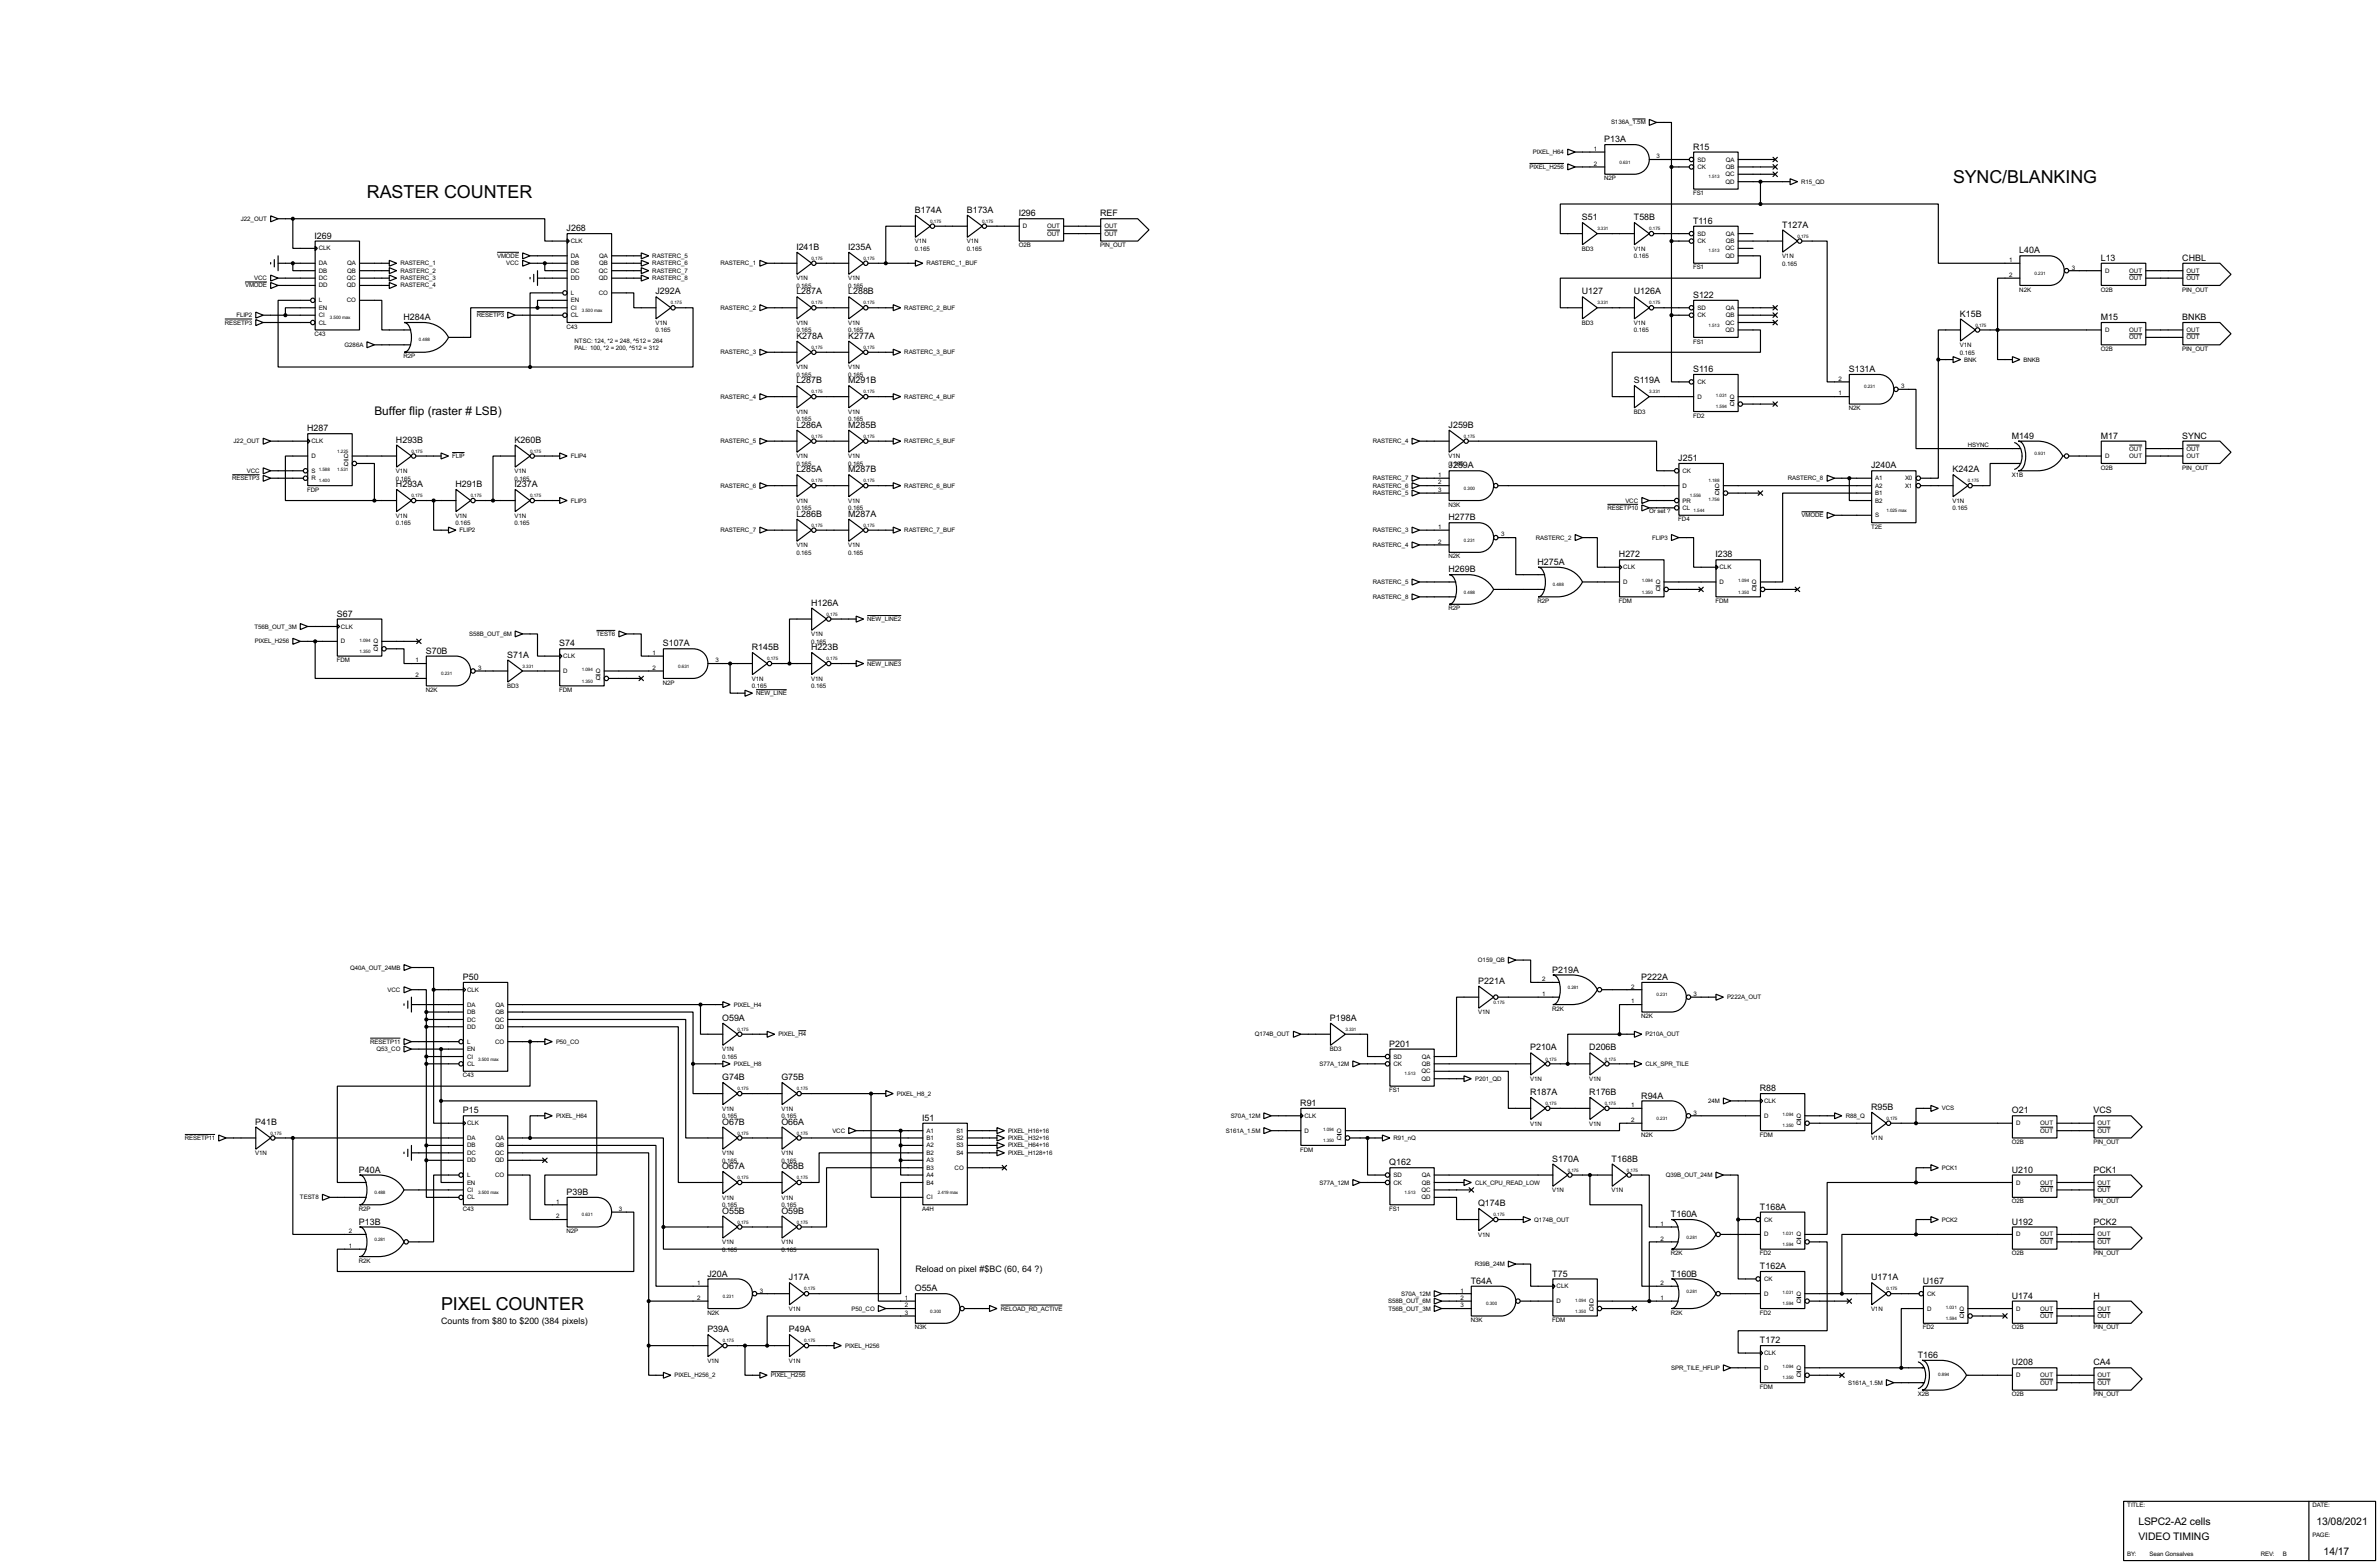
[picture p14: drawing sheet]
<svg xmlns="http://www.w3.org/2000/svg" width="815mm" height="536mm" viewBox="0 0 815 536" stroke-linecap="round" stroke-linejoin="round" font-family="sans-serif">
<defs><g id="words">
<g font-size="6.9">
<text x="669.3" y="62.7">SYNC/BLANKING</text>
<text x="125.8" y="67.7">RASTER COUNTER</text>
<text x="151.2" y="448.8">PIXEL COUNTER</text>
</g>
<text font-size="4.6" x="128.3" y="142.1">Buffer flip (raster # LSB)</text>
<g font-size="4">
<text x="732.8" y="522.5">LSPC2-A2 cells</text>
<text x="732.8" y="527.6">VIDEO TIMING</text>
<text x="793.8" y="522.5">13/08/2021</text>
<text x="796.3" y="532.7">14/17</text>
</g>
<g font-size="3.4">
<text x="549.8" y="48.7">P13A</text>
<text x="580.2" y="51.3">R15</text>
<text x="313.5" y="72.9">B174A</text>
<text x="331.3" y="72.9">B173A</text>
<text x="349.1" y="74.1">I296</text>
<text x="377" y="74.1">REF</text>
<text x="542.1" y="75.5">S51</text>
<text x="559.9" y="75.5">T58B</text>
<text x="580.2" y="76.7">T116</text>
<text x="610.7" y="78">T127A</text>
<text x="107.8" y="81.8">I269</text>
<text x="194.2" y="79.2">J268</text>
<text x="272.9" y="85.6">I241B</text>
<text x="290.7" y="85.6">I235A</text>
<text x="692" y="86.8">L40A</text>
<text x="719.9" y="89.4">L13</text>
<text x="747.9" y="89.4">CHBL</text>
<text x="224.6" y="100.9">J292A</text>
<text x="272.9" y="100.9">L287A</text>
<text x="290.7" y="100.9">L288B</text>
<text x="542.1" y="100.9">U127</text>
<text x="559.9" y="100.9">U126A</text>
<text x="580.2" y="102.1">S122</text>
<text x="138.3" y="109.7">H284A</text>
<text x="671.7" y="108.5">K15B</text>
<text x="719.9" y="109.7">M15</text>
<text x="747.9" y="109.7">BNKB</text>
<text x="272.9" y="116.1">K278A</text>
<text x="290.7" y="116.1">K277A</text>
<text x="272.9" y="131.3">L287B</text>
<text x="290.7" y="131.3">M291B</text>
<text x="559.9" y="131.3">S119A</text>
<text x="580.2" y="127.5">S116</text>
<text x="633.6" y="127.5">S131A</text>
<text x="105.3" y="147.8">H287</text>
<text x="272.9" y="146.6">L286A</text>
<text x="290.7" y="146.6">M285B</text>
<text x="496.4" y="146.6">J259B</text>
<text x="135.7" y="151.7">H293B</text>
<text x="176.4" y="151.7">K260B</text>
<text x="689.5" y="150.3">M149</text>
<text x="719.9" y="150.3">M17</text>
<text x="747.9" y="150.3">SYNC</text>
<text x="272.9" y="161.8">L285A</text>
<text x="290.7" y="161.8">M287B</text>
<text x="496.4" y="160.5">J259A</text>
<text x="575.2" y="158">J251</text>
<text x="641.2" y="160.5">J240A</text>
<text x="669.1" y="161.8">K242A</text>
<text x="135.7" y="166.9">H293A</text>
<text x="156.1" y="166.9">H291B</text>
<text x="176.4" y="166.9">I237A</text>
<text x="272.9" y="177.1">L286B</text>
<text x="290.7" y="177.1">M287A</text>
<text x="496.4" y="178.3">H277B</text>
<text x="554.8" y="191">H272</text>
<text x="587.9" y="191">I238</text>
<text x="496.4" y="196.1">H269B</text>
<text x="526.9" y="193.6">H275A</text>
<text x="278" y="207.5">H126A</text>
<text x="115.4" y="211.3">S67</text>
<text x="191.6" y="221.5">S74</text>
<text x="227.2" y="221.5">S107A</text>
<text x="145.9" y="224">S70B</text>
<text x="173.8" y="225.3">S71A</text>
<text x="257.7" y="222.8">R145B</text>
<text x="278" y="222.8">H223B</text>
<text x="158.6" y="335.8">P50</text>
<text x="532" y="333.3">P219A</text>
<text x="562.5" y="335.8">P222A</text>
<text x="506.6" y="337.1">P221A</text>
<text x="247.5" y="349.8">O59A</text>
<text x="455.8" y="349.8">P198A</text>
<text x="476.1" y="358.7">P201</text>
<text x="524.4" y="359.9">P210A</text>
<text x="544.7" y="359.9">D206B</text>
<text x="247.5" y="370.1">G74B</text>
<text x="267.8" y="370.1">G75B</text>
<text x="524.4" y="375.2">R187A</text>
<text x="544.7" y="375.2">R176B</text>
<text x="562.5" y="376.4">R94A</text>
<text x="603.1" y="373.9">R88</text>
<text x="158.6" y="381.5">P15</text>
<text x="445.6" y="379">R91</text>
<text x="641.2" y="380.3">R95B</text>
<text x="689.5" y="381.5">O21</text>
<text x="717.4" y="381.5">VCS</text>
<text x="87.5" y="385.3">P41B</text>
<text x="247.5" y="385.3">O67B</text>
<text x="267.8" y="385.3">O66A</text>
<text x="316.1" y="384.1">I51</text>
<text x="123" y="401.8">P40A</text>
<text x="247.5" y="400.6">O67A</text>
<text x="267.8" y="400.6">O68B</text>
<text x="476.1" y="399.3">Q162</text>
<text x="532" y="398">S170A</text>
<text x="552.3" y="398">T168B</text>
<text x="689.5" y="401.8">U210</text>
<text x="717.4" y="401.8">PCK1</text>
<text x="194.2" y="409.5">P39B</text>
<text x="506.6" y="413.3">Q174B</text>
<text x="123" y="419.6">P13B</text>
<text x="247.5" y="415.8">O55B</text>
<text x="267.8" y="415.8">O59B</text>
<text x="572.6" y="417.1">T160A</text>
<text x="603.1" y="414.5">T168A</text>
<text x="689.5" y="419.6">U192</text>
<text x="717.4" y="419.6">PCK2</text>
<text x="242.4" y="437.4">J20A</text>
<text x="313.7" y="435.9">Reload on pixel #$BC (60, 64 ?)</text>
<text x="532" y="437.4">T75</text>
<text x="572.6" y="437.4">T160B</text>
<text x="603.1" y="434.9">T162A</text>
<text x="270.4" y="438.7">J17A</text>
<text x="313.5" y="442.5">O55A</text>
<text x="504" y="439.9">T64A</text>
<text x="641.2" y="438.7">U171A</text>
<text x="659" y="439.9">U167</text>
<text x="689.5" y="445">U174</text>
<text x="717.4" y="445">H</text>
<text x="151.2" y="453.7">Counts from $80 to $200 (384 pixels)</text>
<text x="242.4" y="456.5">P39A</text>
<text x="270.4" y="456.5">P49A</text>
<text x="603.1" y="460.3">T172</text>
<text x="657.2" y="465.3">T166</text>
<text x="689.5" y="467.9">U208</text>
<text x="717.4" y="467.9">CA4</text>
</g>
<g font-size="2.4">
<text x="552.1" y="42.7">S136A_1.5M</text>
<text x="525.3" y="52.8">PIXEL_H64</text>
<text x="546.3" y="51.7">1</text>
<text x="524.2" y="57.9">PIXEL_H256</text>
<text x="546.3" y="56.8">2</text>
<text x="567.7" y="54.3">3</text>
<text x="581.7" y="55.4">SD</text>
<text x="581.7" y="57.9">CK</text>
<text x="591.5" y="55.4">QA</text>
<text x="591.5" y="57.9">QB</text>
<text x="549.8" y="61.8">N2P</text>
<text x="591.3" y="60.4">QC</text>
<text x="591.3" y="62.9">QD</text>
<text x="617.3" y="62.9">R15_QD</text>
<text x="580.2" y="66.9">FS1</text>
<text x="82.6" y="75.6">J22_OUT</text>
<text x="195.6" y="83.3">CLK</text>
<text x="313.5" y="83.4">V1N</text>
<text x="331.3" y="83.4">V1N</text>
<text x="350.6" y="78.2">D</text>
<text x="358.9" y="78.2">OUT</text>
<text x="358.9" y="80.8">OUT</text>
<text x="378.5" y="78.2">OUT</text>
<text x="378.5" y="80.8">OUT</text>
<text x="581.7" y="80.8">SD</text>
<text x="581.7" y="83.3">CK</text>
<text x="591.5" y="80.8">QA</text>
<text x="591.5" y="83.3">QB</text>
<text x="109.3" y="85.8">CLK</text>
<text x="170.4" y="88.3">VMODE</text>
<text x="195.6" y="88.3">DA</text>
<text x="205.4" y="88.3">QA</text>
<text x="223.6" y="88.3">RASTERC_5</text>
<text x="313.5" y="86">0.165</text>
<text x="331.3" y="86">0.165</text>
<text x="349.1" y="84.7">O2B</text>
<text x="377" y="84.7">PIN_OUT</text>
<text x="542.1" y="86">BD3</text>
<text x="559.9" y="86">V1N</text>
<text x="559.9" y="88.5">0.165</text>
<text x="591.3" y="85.8">QC</text>
<text x="591.3" y="88.3">QD</text>
<text x="610.7" y="88.5">V1N</text>
<text x="688.5" y="89.8">1</text>
<text x="87.1" y="96">VCC</text>
<text x="109.3" y="90.9">DA</text>
<text x="109.3" y="93.5">DB</text>
<text x="109.3" y="96">DC</text>
<text x="118.9" y="96">QC</text>
<text x="119" y="90.9">QA</text>
<text x="119" y="93.5">QB</text>
<text x="137.2" y="90.9">RASTERC_1</text>
<text x="137.2" y="96">RASTERC_3</text>
<text x="137.2" y="93.5">RASTERC_2</text>
<text x="173.5" y="90.9">VCC</text>
<text x="195.6" y="90.9">DB</text>
<text x="195.6" y="93.5">DC</text>
<text x="195.6" y="96">DD</text>
<text x="205.2" y="93.5">QC</text>
<text x="205.2" y="96">QD</text>
<text x="205.4" y="90.9">QB</text>
<text x="223.6" y="90.9">RASTERC_6</text>
<text x="223.6" y="93.5">RASTERC_7</text>
<text x="223.6" y="96">RASTERC_8</text>
<text x="247" y="90.9">RASTERC_1</text>
<text x="317.6" y="90.9">RASTERC_1_BUF</text>
<text x="580.2" y="92.3">FS1</text>
<text x="610.7" y="91">0.165</text>
<text x="688.5" y="94.9">2</text>
<text x="710" y="92.4">3</text>
<text x="721.4" y="93.5">D</text>
<text x="729.7" y="93.5">OUT</text>
<text x="729.7" y="96">OUT</text>
<text x="749.4" y="93.5">OUT</text>
<text x="749.4" y="96">OUT</text>
<text x="84" y="98.5">VMODE</text>
<text x="109.3" y="98.5">DD</text>
<text x="118.9" y="98.5">QD</text>
<text x="137.2" y="98.5">RASTERC_4</text>
<text x="195.6" y="101">L</text>
<text x="205.2" y="101">CO</text>
<text x="272.9" y="96.1">V1N</text>
<text x="272.9" y="98.7">0.165</text>
<text x="290.7" y="96.1">V1N</text>
<text x="290.7" y="98.7">0.165</text>
<text x="692" y="99.9">N2K</text>
<text x="719.9" y="99.9">O2B</text>
<text x="747.9" y="99.9">PIN_OUT</text>
<text x="109.3" y="106.2">EN</text>
<text x="109.3" y="103.6">L</text>
<text x="118.9" y="103.6">CO</text>
<text x="195.6" y="103.6">EN</text>
<text x="195.6" y="106.2">CI</text>
<text x="247" y="106.2">RASTERC_2</text>
<text x="309.9" y="106.2">RASTERC_2_BUF</text>
<text x="581.7" y="106.2">SD</text>
<text x="591.5" y="106.2">QA</text>
<text x="77.1" y="111.2">RESETP3</text>
<text x="81" y="108.7">FLIP2</text>
<text x="109.3" y="108.7">CI</text>
<text x="109.3" y="111.2">CL</text>
<text x="163.4" y="108.7">RESETP3</text>
<text x="194.2" y="112.6">C43</text>
<text x="195.6" y="108.7">CL</text>
<text x="224.6" y="111.4">V1N</text>
<text x="224.6" y="113.9">0.165</text>
<text x="272.9" y="111.4">V1N</text>
<text x="272.9" y="113.9">0.165</text>
<text x="290.7" y="111.4">V1N</text>
<text x="290.7" y="113.9">0.165</text>
<text x="542.1" y="111.4">BD3</text>
<text x="559.9" y="111.4">V1N</text>
<text x="559.9" y="113.9">0.165</text>
<text x="581.7" y="108.7">CK</text>
<text x="591.3" y="111.2">QC</text>
<text x="591.3" y="113.7">QD</text>
<text x="591.5" y="108.7">QB</text>
<text x="721.4" y="113.7">D</text>
<text x="729.7" y="113.7">OUT</text>
<text x="749.4" y="113.7">OUT</text>
<text x="107.8" y="115.1">C43</text>
<text x="118.1" y="118.9">G286A</text>
<text x="196.9" y="117.5">NTSC: 124, *2 = 248, ^512 = 264</text>
<text x="580.2" y="117.7">FS1</text>
<text x="671.7" y="119">V1N</text>
<text x="729.7" y="116.3">OUT</text>
<text x="749.4" y="116.3">OUT</text>
<text x="138.3" y="122.8">R2P</text>
<text x="196.9" y="120">PAL: 100, *2 = 200, ^512 = 312</text>
<text x="247" y="121.4">RASTERC_3</text>
<text x="309.9" y="121.4">RASTERC_3_BUF</text>
<text x="671.7" y="121.5">0.165</text>
<text x="673.2" y="123.9">BNK</text>
<text x="693.5" y="123.9">BNKB</text>
<text x="719.9" y="120.3">O2B</text>
<text x="747.9" y="120.3">PIN_OUT</text>
<text x="272.9" y="126.6">V1N</text>
<text x="272.9" y="129.1">0.165</text>
<text x="290.7" y="126.6">V1N</text>
<text x="290.7" y="129.1">0.165</text>
<text x="581.7" y="131.6">CK</text>
<text x="630.1" y="130.5">2</text>
<text x="247" y="136.6">RASTERC_4</text>
<text x="309.9" y="136.6">RASTERC_4_BUF</text>
<text x="581.7" y="136.6">D</text>
<text x="592.8" y="136.6">Q</text>
<text x="630.1" y="135.5">1</text>
<text x="651.6" y="133">3</text>
<text x="272.9" y="141.8">V1N</text>
<text x="290.7" y="141.8">V1N</text>
<text x="559.9" y="141.8">BD3</text>
<text x="580.2" y="143.1">FD2</text>
<text x="592.8" y="139.1">Q</text>
<text x="633.6" y="140.5">N2K</text>
<text x="272.9" y="144.4">0.165</text>
<text x="290.7" y="144.4">0.165</text>
<text x="80.1" y="151.8">J22_OUT</text>
<text x="106.7" y="151.8">CLK</text>
<text x="247" y="151.8">RASTERC_5</text>
<text x="309.9" y="151.8">RASTERC_5_BUF</text>
<text x="470.5" y="151.8">RASTERC_4</text>
<text x="674.4" y="153.1">HSYNC</text>
<text x="729.7" y="154.4">OUT</text>
<text x="749.4" y="154.4">OUT</text>
<text x="106.7" y="157">D</text>
<text x="117.8" y="157">Q</text>
<text x="117.8" y="159.5">Q</text>
<text x="155" y="157">FLIP</text>
<text x="195.6" y="157">FLIP4</text>
<text x="272.9" y="157.1">V1N</text>
<text x="272.9" y="159.6">0.165</text>
<text x="290.7" y="157.1">V1N</text>
<text x="290.7" y="159.6">0.165</text>
<text x="496.4" y="157.1">V1N</text>
<text x="496.4" y="159.6">0.165</text>
<text x="719.9" y="160.9">O2B</text>
<text x="721.4" y="157">D</text>
<text x="729.7" y="157">OUT</text>
<text x="747.9" y="160.9">PIN_OUT</text>
<text x="749.4" y="157">OUT</text>
<text x="79.6" y="164.5">RESETP3</text>
<text x="84.6" y="162">VCC</text>
<text x="106.7" y="162">S</text>
<text x="106.7" y="164.5">R</text>
<text x="135.7" y="162.2">V1N</text>
<text x="135.7" y="164.7">0.165</text>
<text x="176.4" y="162.2">V1N</text>
<text x="176.4" y="164.7">0.165</text>
<text x="247" y="167.1">RASTERC_6</text>
<text x="309.9" y="167.1">RASTERC_6_BUF</text>
<text x="470.5" y="164.5">RASTERC_7</text>
<text x="470.5" y="167.1">RASTERC_6</text>
<text x="492.9" y="163.5">1</text>
<text x="492.9" y="166">2</text>
<text x="576.6" y="167.1">D</text>
<text x="576.6" y="162">CK</text>
<text x="587.7" y="167.1">Q</text>
<text x="612.7" y="164.5">RASTERC_8</text>
<text x="642.7" y="164.5">A1</text>
<text x="642.7" y="167.1">A2</text>
<text x="652.9" y="167.1">X1</text>
<text x="652.9" y="164.5">X0</text>
<text x="689.5" y="163.4">X1B</text>
<text x="105.3" y="168.5">FDP</text>
<text x="195.6" y="172.2">FLIP3</text>
<text x="272.9" y="172.3">V1N</text>
<text x="290.7" y="172.3">V1N</text>
<text x="470.5" y="169.7">RASTERC_5</text>
<text x="492.9" y="168.6">3</text>
<text x="496.4" y="173.6">N3K</text>
<text x="557" y="172.2">VCC</text>
<text x="576.6" y="172.2">PR</text>
<text x="587.7" y="169.7">Q</text>
<text x="642.7" y="169.7">B1</text>
<text x="642.7" y="172.2">B2</text>
<text x="669.1" y="172.3">V1N</text>
<text x="135.7" y="177.4">V1N</text>
<text x="135.7" y="179.9">0.165</text>
<text x="156.1" y="177.4">V1N</text>
<text x="156.1" y="179.9">0.165</text>
<text x="176.4" y="177.4">V1N</text>
<text x="176.4" y="179.9">0.165</text>
<text x="272.9" y="174.9">0.165</text>
<text x="290.7" y="174.9">0.165</text>
<text x="550.9" y="174.7">RESETP10</text>
<text x="565.2" y="175.9">Or set ?</text>
<text x="575.2" y="178.7">FD4</text>
<text x="576.6" y="174.7">CL</text>
<text x="617.4" y="177.3">VMODE</text>
<text x="642.7" y="177.3">S</text>
<text x="669.1" y="174.9">0.165</text>
<text x="157.5" y="182.4">FLIP2</text>
<text x="247" y="182.4">RASTERC_7</text>
<text x="309.9" y="182.4">RASTERC_7_BUF</text>
<text x="470.5" y="182.4">RASTERC_3</text>
<text x="492.9" y="181.3">1</text>
<text x="514.4" y="183.8">3</text>
<text x="526.4" y="184.9">RASTERC_2</text>
<text x="566.2" y="184.9">FLIP3</text>
<text x="641.2" y="181.2">T2E</text>
<text x="272.9" y="187.6">V1N</text>
<text x="272.9" y="190.1">0.165</text>
<text x="290.7" y="187.6">V1N</text>
<text x="290.7" y="190.1">0.165</text>
<text x="470.5" y="187.4">RASTERC_4</text>
<text x="492.9" y="186.3">2</text>
<text x="496.4" y="191.4">N2K</text>
<text x="556.3" y="195.1">CLK</text>
<text x="589.3" y="195.1">CLK</text>
<text x="470.5" y="200.1">RASTERC_5</text>
<text x="556.3" y="200.1">D</text>
<text x="567.4" y="200.1">Q</text>
<text x="567.4" y="202.7">Q</text>
<text x="589.3" y="200.1">D</text>
<text x="600.4" y="200.1">Q</text>
<text x="600.4" y="202.7">Q</text>
<text x="470.5" y="205.2">RASTERC_8</text>
<text x="496.4" y="209.2">R2P</text>
<text x="526.9" y="206.6">R2P</text>
<text x="554.8" y="206.6">FDM</text>
<text x="587.9" y="206.6">FDM</text>
<text x="87.2" y="215.4">T56B_OUT_3M</text>
<text x="116.9" y="215.4">CLK</text>
<text x="297.2" y="212.8">NEW_LINE2</text>
<text x="87.3" y="220.5">PIXEL_H256</text>
<text x="116.9" y="220.5">D</text>
<text x="128" y="220.5">Q</text>
<text x="160.8" y="217.9">S58B_OUT_6M</text>
<text x="204.4" y="217.9">TEST6</text>
<text x="278" y="218.1">V1N</text>
<text x="278" y="220.6">0.165</text>
<text x="115.4" y="226.9">FDM</text>
<text x="128" y="223">Q</text>
<text x="142.4" y="227">1</text>
<text x="193.1" y="225.5">CLK</text>
<text x="223.7" y="224.4">1</text>
<text x="245.2" y="227">3</text>
<text x="142.4" y="232.1">2</text>
<text x="163.9" y="229.5">3</text>
<text x="193.1" y="230.6">D</text>
<text x="204.2" y="230.6">Q</text>
<text x="204.2" y="233.2">Q</text>
<text x="223.7" y="229.5">2</text>
<text x="257.7" y="233.3">V1N</text>
<text x="278" y="233.3">V1N</text>
<text x="297.2" y="228.1">NEW_LINE3</text>
<text x="145.9" y="237.1">N2K</text>
<text x="173.8" y="235.8">BD3</text>
<text x="191.6" y="237.1">FDM</text>
<text x="227.2" y="234.6">N2P</text>
<text x="257.7" y="235.8">0.165</text>
<text x="259.1" y="238.2">NEW_LINE</text>
<text x="278" y="235.8">0.165</text>
<text x="506.5" y="329.7">O159_QB</text>
<text x="120" y="332.2">Q40A_OUT_24MB</text>
<text x="132.9" y="339.8">VCC</text>
<text x="160.1" y="339.8">CLK</text>
<text x="528.5" y="341.3">1</text>
<text x="528.5" y="336.2">2</text>
<text x="559" y="338.7">2</text>
<text x="580.4" y="341.3">3</text>
<text x="160.1" y="344.9">DA</text>
<text x="160.1" y="347.5">DB</text>
<text x="169.8" y="344.9">QA</text>
<text x="169.8" y="347.5">QB</text>
<text x="251.5" y="344.9">PIXEL_H4</text>
<text x="506.6" y="347.6">V1N</text>
<text x="532" y="346.3">R2K</text>
<text x="559" y="343.8">1</text>
<text x="591.9" y="342.4">P222A_OUT</text>
<text x="160.1" y="350">DC</text>
<text x="160.1" y="352.5">DD</text>
<text x="169.7" y="350">QC</text>
<text x="169.7" y="352.5">QD</text>
<text x="562.5" y="348.9">N2K</text>
<text x="126.9" y="357.6">RESETP11</text>
<text x="160.1" y="357.6">L</text>
<text x="169.7" y="357.6">CO</text>
<text x="190.6" y="357.6">P50_CO</text>
<text x="266.8" y="355.1">PIXEL_H4</text>
<text x="430.1" y="355.1">Q174B_OUT</text>
<text x="563.9" y="355.1">P210A_OUT</text>
<text x="129.1" y="360.2">Q53_CO</text>
<text x="160.1" y="360.2">EN</text>
<text x="160.1" y="362.7">CI</text>
<text x="160.1" y="365.2">CL</text>
<text x="247.5" y="360.3">V1N</text>
<text x="247.5" y="362.8">0.165</text>
<text x="251.5" y="365.2">PIXEL_H8</text>
<text x="452.2" y="365.2">S77A_12M</text>
<text x="455.8" y="360.3">BD3</text>
<text x="477.6" y="362.7">SD</text>
<text x="477.6" y="365.2">CK</text>
<text x="487.3" y="362.7">QA</text>
<text x="487.3" y="365.2">QB</text>
<text x="563.9" y="365.2">CLK_SPR_TILE</text>
<text x="158.6" y="369.2">C43</text>
<text x="487.2" y="367.8">QC</text>
<text x="487.2" y="370.3">QD</text>
<text x="505.5" y="370.3">P201_QD</text>
<text x="524.4" y="370.4">V1N</text>
<text x="544.7" y="370.4">V1N</text>
<text x="307.4" y="375.4">PIXEL_H8_2</text>
<text x="476.1" y="374.3">FS1</text>
<text x="585.4" y="377.9">24M</text>
<text x="604.6" y="377.9">CLK</text>
<text x="190.6" y="383">PIXEL_H64</text>
<text x="247.5" y="380.6">V1N</text>
<text x="247.5" y="383.1">0.165</text>
<text x="267.8" y="380.6">V1N</text>
<text x="267.8" y="383.1">0.165</text>
<text x="421.8" y="383">S70A_12M</text>
<text x="447.1" y="383">CLK</text>
<text x="559" y="379.4">1</text>
<text x="580.4" y="381.9">3</text>
<text x="604.6" y="383">D</text>
<text x="615.7" y="383">Q</text>
<text x="632.5" y="383">R88_Q</text>
<text x="665.5" y="380.5">VCS</text>
<text x="160.1" y="385.6">CLK</text>
<text x="285.3" y="388.1">VCC</text>
<text x="317.6" y="388.1">A1</text>
<text x="327.8" y="388.1">S1</text>
<text x="345.5" y="388.1">PIXEL_H16+16</text>
<text x="420.1" y="388.1">S161A_1.5M</text>
<text x="447.1" y="388.1">D</text>
<text x="458.2" y="388.1">Q</text>
<text x="524.4" y="385.7">V1N</text>
<text x="544.7" y="385.7">V1N</text>
<text x="559" y="384.5">2</text>
<text x="562.5" y="389.5">N2K</text>
<text x="603.1" y="389.5">FDM</text>
<text x="615.7" y="385.6">Q</text>
<text x="690.9" y="385.6">D</text>
<text x="699.2" y="385.6">OUT</text>
<text x="699.2" y="388.1">OUT</text>
<text x="718.9" y="385.6">OUT</text>
<text x="718.9" y="388.1">OUT</text>
<text x="63.4" y="390.6">RESETP11</text>
<text x="87.5" y="395.8">V1N</text>
<text x="160.1" y="390.6">DA</text>
<text x="160.1" y="393.2">DB</text>
<text x="160.1" y="395.7">DC</text>
<text x="169.7" y="395.7">QC</text>
<text x="169.8" y="390.6">QA</text>
<text x="169.8" y="393.2">QB</text>
<text x="247.5" y="395.8">V1N</text>
<text x="267.8" y="395.8">V1N</text>
<text x="317.6" y="393.2">A2</text>
<text x="317.6" y="390.6">B1</text>
<text x="317.6" y="395.7">B2</text>
<text x="327.8" y="395.7">S4</text>
<text x="327.8" y="393.2">S3</text>
<text x="327.8" y="390.6">S2</text>
<text x="345.5" y="390.6">PIXEL_H32+16</text>
<text x="345.5" y="393.2">PIXEL_H64+16</text>
<text x="345.5" y="395.7">PIXEL_H128+16</text>
<text x="445.6" y="394.6">FDM</text>
<text x="458.2" y="390.6">Q</text>
<text x="477.6" y="390.6">R91_nQ</text>
<text x="641.2" y="390.8">V1N</text>
<text x="689.5" y="392">O2B</text>
<text x="717.4" y="392">PIN_OUT</text>
<text x="160.1" y="398.3">DD</text>
<text x="169.7" y="398.3">QD</text>
<text x="247.5" y="398.4">0.165</text>
<text x="267.8" y="398.4">0.165</text>
<text x="317.6" y="398.3">A3</text>
<text x="317.6" y="400.8">B3</text>
<text x="327.2" y="400.8">CO</text>
<text x="665.5" y="400.8">PCK1</text>
<text x="160.1" y="405.9">EN</text>
<text x="160.1" y="403.3">L</text>
<text x="169.7" y="403.3">CO</text>
<text x="317.6" y="403.3">A4</text>
<text x="317.6" y="405.9">B4</text>
<text x="452.2" y="405.9">S77A_12M</text>
<text x="477.6" y="403.3">SD</text>
<text x="477.6" y="405.9">CK</text>
<text x="487.3" y="403.3">QA</text>
<text x="487.3" y="405.9">QB</text>
<text x="505.5" y="405.9">CLK_CPU_READ_LOW</text>
<text x="570.9" y="403.3">Q39B_OUT_24M</text>
<text x="690.9" y="405.9">D</text>
<text x="699.2" y="405.9">OUT</text>
<text x="718.9" y="405.9">OUT</text>
<text x="102.8" y="411">TEST8</text>
<text x="160.1" y="408.4">CI</text>
<text x="160.1" y="411">CL</text>
<text x="190.7" y="412.4">1</text>
<text x="247.5" y="411.1">V1N</text>
<text x="247.5" y="413.6">0.165</text>
<text x="267.8" y="411.1">V1N</text>
<text x="267.8" y="413.6">0.165</text>
<text x="317.6" y="411">CI</text>
<text x="487.2" y="408.4">QC</text>
<text x="487.2" y="411">QD</text>
<text x="532" y="408.6">V1N</text>
<text x="552.3" y="408.6">V1N</text>
<text x="689.5" y="412.4">O2B</text>
<text x="699.2" y="408.4">OUT</text>
<text x="717.4" y="412.4">PIN_OUT</text>
<text x="718.9" y="408.4">OUT</text>
<text x="123" y="414.9">R2P</text>
<text x="158.6" y="414.9">C43</text>
<text x="190.7" y="417.5">2</text>
<text x="212.1" y="414.9">3</text>
<text x="316.1" y="414.9">A4H</text>
<text x="476.1" y="414.9">FS1</text>
<text x="525.8" y="418.6">Q174B_OUT</text>
<text x="604.6" y="418.6">CK</text>
<text x="665.5" y="418.6">PCK2</text>
<text x="119.6" y="422.6">2</text>
<text x="194.2" y="422.5">N2P</text>
<text x="506.6" y="423.8">V1N</text>
<text x="569.1" y="420">1</text>
<text x="569.1" y="425.1">2</text>
<text x="604.6" y="423.7">D</text>
<text x="615.7" y="423.7">Q</text>
<text x="690.9" y="423.7">D</text>
<text x="699.2" y="423.7">OUT</text>
<text x="718.9" y="423.7">OUT</text>
<text x="119.6" y="427.6">1</text>
<text x="247.5" y="426.3">V1N</text>
<text x="247.5" y="428.9">0.165</text>
<text x="267.8" y="426.3">V1N</text>
<text x="267.8" y="428.9">0.165</text>
<text x="572.6" y="430.1">R2K</text>
<text x="603.1" y="430.1">FD2</text>
<text x="615.7" y="426.2">Q</text>
<text x="689.5" y="430.1">O2B</text>
<text x="699.2" y="426.2">OUT</text>
<text x="717.4" y="430.1">PIN_OUT</text>
<text x="718.9" y="426.2">OUT</text>
<text x="123" y="432.7">R2K</text>
<text x="505.4" y="433.8">R39B_24M</text>
<text x="238.9" y="440.3">1</text>
<text x="260.4" y="442.9">3</text>
<text x="480.2" y="444">S70A_12M</text>
<text x="500.6" y="442.9">1</text>
<text x="533.5" y="441.4">CLK</text>
<text x="569.1" y="440.3">2</text>
<text x="604.6" y="444">D</text>
<text x="604.6" y="438.9">CK</text>
<text x="615.7" y="444">Q</text>
<text x="660.5" y="444">CK</text>
<text x="238.9" y="445.4">2</text>
<text x="270.4" y="449.2">V1N</text>
<text x="291.9" y="449.1">P50_CO</text>
<text x="310.1" y="445.4">1</text>
<text x="310.1" y="448">2</text>
<text x="343" y="449.1">RELOAD_RD_ACTIVE</text>
<text x="475.8" y="446.5">S58B_OUT_6M</text>
<text x="475.8" y="449.1">T56B_OUT_3M</text>
<text x="500.6" y="445.4">2</text>
<text x="500.6" y="448">3</text>
<text x="533.5" y="446.5">D</text>
<text x="544.6" y="446.5">Q</text>
<text x="544.6" y="449.1">Q</text>
<text x="569.1" y="445.4">1</text>
<text x="615.7" y="446.5">Q</text>
<text x="641.2" y="449.2">V1N</text>
<text x="660.5" y="449.1">D</text>
<text x="671.6" y="449.1">Q</text>
<text x="690.9" y="449.1">D</text>
<text x="699.2" y="449.1">OUT</text>
<text x="718.9" y="449.1">OUT</text>
<text x="242.4" y="450.5">N2K</text>
<text x="310.1" y="450.5">3</text>
<text x="313.5" y="455.5">N3K</text>
<text x="504" y="453">N3K</text>
<text x="532" y="453">FDM</text>
<text x="572.6" y="450.5">R2K</text>
<text x="603.1" y="450.5">FD2</text>
<text x="659" y="455.5">FD2</text>
<text x="671.6" y="451.6">Q</text>
<text x="689.5" y="455.5">O2B</text>
<text x="699.2" y="451.6">OUT</text>
<text x="717.4" y="455.5">PIN_OUT</text>
<text x="718.9" y="451.6">OUT</text>
<text x="289.6" y="461.8">PIXEL_H256</text>
<text x="242.4" y="467">V1N</text>
<text x="270.4" y="467">V1N</text>
<text x="604.6" y="464.3">CLK</text>
<text x="231.2" y="471.9">PIXEL_H256_2</text>
<text x="264.2" y="471.9">PIXEL_H256</text>
<text x="572.8" y="469.4">SPR_TILE_HFLIP</text>
<text x="604.6" y="469.4">D</text>
<text x="615.7" y="469.4">Q</text>
<text x="615.7" y="471.9">Q</text>
<text x="690.9" y="471.9">D</text>
<text x="699.2" y="471.9">OUT</text>
<text x="718.9" y="471.9">OUT</text>
<text x="603.1" y="475.9">FDM</text>
<text x="633.4" y="474.5">S161A_1.5M</text>
<text x="657.2" y="478.4">X2B</text>
<text x="689.5" y="478.4">O2B</text>
<text x="699.2" y="474.5">OUT</text>
<text x="717.4" y="478.4">PIN_OUT</text>
<text x="718.9" y="474.5">OUT</text>
<text x="729" y="516.5">TITLE:</text>
<text x="792.5" y="516.5">DATE:</text>
<text x="792.5" y="526.7">PAGE:</text>
<text x="729" y="533.1">BY:</text>
<text x="736.7" y="533.1">Sean Gonsalves</text>
<text x="774.8" y="533.1">REV:</text>
<text x="782.4" y="533.1">B</text>
</g>
<g font-size="1.8">
<text x="555" y="56">0.631</text>
<text x="585.5" y="61.1">1.513</text>
<text x="318.8" y="76.3">0.175</text>
<text x="336.6" y="76.3">0.175</text>
<text x="547.4" y="78.9">3.331</text>
<text x="565.2" y="78.9">0.175</text>
<text x="616" y="81.4">0.175</text>
<text x="278.2" y="89">0.175</text>
<text x="296" y="89">0.175</text>
<text x="585.5" y="86.5">1.513</text>
<text x="697.3" y="94.1">0.231</text>
<text x="199.4" y="106.8">3.500 max</text>
<text x="229.9" y="104.3">0.175</text>
<text x="278.2" y="104.3">0.175</text>
<text x="296" y="104.3">0.175</text>
<text x="547.4" y="104.3">3.331</text>
<text x="565.2" y="104.3">0.175</text>
<text x="113.1" y="109.4">3.500 max</text>
<text x="585.5" y="111.9">1.513</text>
<text x="677" y="111.9">0.175</text>
<text x="143.6" y="117">0.488</text>
<text x="278.2" y="119.5">0.175</text>
<text x="296" y="119.5">0.175</text>
<text x="278.2" y="134.8">0.175</text>
<text x="296" y="134.8">0.175</text>
<text x="565.2" y="134.8">3.331</text>
<text x="588.1" y="136.1">1.031</text>
<text x="638.9" y="133.1">0.231</text>
<text x="588.1" y="139.8">1.594</text>
<text x="115.6" y="155.1">1.225</text>
<text x="141" y="155.1">0.175</text>
<text x="181.7" y="155.1">0.175</text>
<text x="278.2" y="150">0.175</text>
<text x="296" y="150">0.175</text>
<text x="501.7" y="150">0.175</text>
<text x="697.3" y="155.9">0.931</text>
<text x="109.3" y="161.5">1.588</text>
<text x="115.6" y="161.5">1.531</text>
<text x="109.3" y="165.3">1.400</text>
<text x="278.2" y="165.3">0.175</text>
<text x="296" y="165.3">0.175</text>
<text x="501.7" y="167.8">0.300</text>
<text x="585.5" y="165.3">1.188</text>
<text x="674.4" y="165.3">0.175</text>
<text x="141" y="170.4">0.175</text>
<text x="161.3" y="170.4">0.175</text>
<text x="181.7" y="170.4">0.175</text>
<text x="579.2" y="170.4">1.556</text>
<text x="585.5" y="171.6">1.756</text>
<text x="580.4" y="175.4">1.544</text>
<text x="646.5" y="175.4">1.025 max</text>
<text x="278.2" y="180.5">0.175</text>
<text x="296" y="180.5">0.175</text>
<text x="501.7" y="185.6">0.231</text>
<text x="501.7" y="203.4">0.488</text>
<text x="532.2" y="200.8">0.488</text>
<text x="562.7" y="199.6">1.094</text>
<text x="562.7" y="203.4">1.350</text>
<text x="595.7" y="199.6">1.094</text>
<text x="595.7" y="203.4">1.350</text>
<text x="283.3" y="211">0.175</text>
<text x="123.2" y="219.9">1.094</text>
<text x="123.2" y="223.7">1.350</text>
<text x="262.9" y="226.2">0.175</text>
<text x="283.3" y="226.2">0.175</text>
<text x="151.2" y="231.3">0.231</text>
<text x="179.1" y="228.8">3.331</text>
<text x="199.4" y="230.1">1.094</text>
<text x="199.4" y="233.9">1.350</text>
<text x="232.5" y="228.8">0.631</text>
<text x="537.3" y="338.8">0.281</text>
<text x="567.7" y="341.4">0.231</text>
<text x="511.9" y="343.9">0.175</text>
<text x="252.8" y="353.2">0.175</text>
<text x="461.1" y="353.2">3.331</text>
<text x="163.9" y="363.4">3.500 max</text>
<text x="529.6" y="363.4">0.175</text>
<text x="550" y="363.4">0.175</text>
<text x="481.4" y="368.5">1.513</text>
<text x="252.8" y="373.6">0.175</text>
<text x="273.1" y="373.6">0.175</text>
<text x="529.6" y="378.6">0.175</text>
<text x="550" y="378.6">0.175</text>
<text x="567.7" y="383.7">0.231</text>
<text x="610.9" y="382.4">1.094</text>
<text x="646.5" y="383.7">0.175</text>
<text x="92.8" y="388.8">0.175</text>
<text x="252.8" y="388.8">0.175</text>
<text x="273.1" y="388.8">0.175</text>
<text x="453.4" y="387.5">1.094</text>
<text x="610.9" y="386.3">1.350</text>
<text x="453.4" y="391.3">1.350</text>
<text x="537.3" y="401.5">0.175</text>
<text x="557.6" y="401.5">0.175</text>
<text x="252.8" y="404">0.175</text>
<text x="273.1" y="404">0.175</text>
<text x="128.3" y="409.1">0.488</text>
<text x="163.9" y="409.1">3.500 max</text>
<text x="321.4" y="409.1">2.419 max</text>
<text x="481.4" y="409.1">1.513</text>
<text x="199.4" y="416.7">0.631</text>
<text x="252.8" y="419.3">0.175</text>
<text x="273.1" y="419.3">0.175</text>
<text x="511.9" y="416.7">0.175</text>
<text x="128.3" y="425.2">0.281</text>
<text x="577.9" y="424.4">0.281</text>
<text x="610.9" y="423.1">1.031</text>
<text x="610.9" y="426.9">1.594</text>
<text x="275.6" y="442.1">0.175</text>
<text x="577.9" y="443">0.281</text>
<text x="610.9" y="443.4">1.031</text>
<text x="646.5" y="442.1">0.175</text>
<text x="247.7" y="444.7">0.231</text>
<text x="318.8" y="449.8">0.300</text>
<text x="509.3" y="447.2">0.300</text>
<text x="539.8" y="446">1.094</text>
<text x="539.8" y="449.8">1.350</text>
<text x="610.9" y="447.2">1.594</text>
<text x="666.8" y="448.5">1.031</text>
<text x="666.8" y="452.3">1.594</text>
<text x="247.7" y="459.9">0.175</text>
<text x="275.6" y="459.9">0.175</text>
<text x="610.9" y="468.8">1.094</text>
<text x="610.9" y="472.6">1.350</text>
<text x="664.3" y="471.4">0.894</text>
</g>
</g></defs>
<g fill="none" stroke="#000" stroke-width=".4">
<path d="M537.3 51.1l2.5 1-2.5 1zM537.3 56.2l2.5 1-2.5 1zM539.8 52.1h10.2M539.8 57.2h10.2M550 49.6h10.1a5.1 5.1 0 0 1 5.1 5 5.1 5.1 0 0 1-5.1 5.1h-10.1zM565.2 40.9l2.5 1.1-2.5 1zM565.2 54.7h13.7M567.7 42h5.1v15.2M572.8 57.2h6.1M572.8 57.2v50.8M580.4 52.1h15.3v12.7h-15.3zM595.7 54.7h12.7"/>
<path d="M595.7 57.2h12.7M595.7 59.7h12.7M607.6 56.4l1.5 1.6M607.6 59l1.5 1.5M607.6 53.9l1.5 1.5M609.1 56.4l-1.5 1.6M609.1 59l-1.5 1.5M609.1 53.9l-1.5 1.5M92.8 74l2.5 1-2.5 1zM95.3 75h5.1M100.4 75h86.3v7.6h7.7M100.4 75v10.1h7.6"/>
<path d="M313.7 73.7l5.1 3.8-5.1 3.8zM313.7 77.5h-10.1v12.7M320.3 77.5h11.2M331.5 73.7l5.1 3.8-5.1 3.8zM338.1 77.5h11.2M349.3 75h15.2v7.6h-15.2zM364.5 77.5h12.7M377.2 75h12.7l3.9 3.8-3.9 3.8h-12.7zM542.3 76.3l5.1 3.8-5.1 3.8zM560.1 76.3l5.1 3.8-5.1 3.8zM580.4 77.5h15.3v12.7h-15.3zM595.7 62.3h17.8"/>
<path d="M603.3 69.9h61v20.3h27.9M603.3 69.9h-68.6v10.2h7.6M603.3 62.3v7.6M610.9 78.8l5.1 3.8-5.1 3.8zM613.5 61.3l2.5 1-2.5 1zM92.8 96.8l2.5 1-2.5 1.1zM92.8 94.3l2.5 1-2.5 1zM92.8 90v.5M94 89v2.5M95.3 95.3h12.7M95.3 90.2h12.7M95.3 97.8h12.7"/>
<path d="M95.3 87.7v5.1M100.4 90.2v2.6h7.6M108 82.6h15.2v30.5h-15.2zM108 84.4l.8 .7-.8 .8zM123.2 92.8h10.2M123.2 95.3h10.2M123.2 90.2h10.2M123.2 97.8h10.2M133.4 89.2l2.5 1-2.5 1zM133.4 94.3l2.5 1-2.5 1zM133.4 91.7l2.5 1.1-2.5 1zM133.4 96.8l2.5 1-2.5 1.1z"/>
<path d="M179.1 89.2l2.6 1-2.6 1zM179.1 86.7l2.6 1-2.6 1zM181.7 87.7h12.7M181.7 90.2h12.7M181.7 95.1v.5M182.9 94v2.6M184.2 95.3h10.2M184.2 92.8v5M186.7 90.2v2.6h7.7M194.4 80.1h15.2v30.4h-15.2zM194.4 81.8l.7 .8-.7 .8zM209.6 92.8h10.2"/>
<path d="M209.6 95.3h10.2M209.6 87.7h10.2M209.6 90.2h10.2M219.8 86.7l2.5 1-2.5 1zM219.8 89.2l2.5 1-2.5 1zM219.8 91.7l2.5 1.1-2.5 1zM219.8 94.3l2.5 1-2.5 1zM260.4 89.2l2.5 1-2.5 1zM262.9 90.2h10.2M273.1 86.4l5.1 3.8-5.1 3.8zM279.7 90.2h11.2M290.9 86.4l5.1 3.8-5.1 3.8z"/>
<path d="M297.5 90.2h16.2M313.7 89.2l2.6 1-2.6 1zM364.5 80.1h12.7M547.4 80.1h12.7M566.7 80.1h12.2M572.8 82.6h6.1M595.7 87.7h7.6v7.6h-68.6v10.2h7.6M595.7 80.1h5.1M595.7 82.6h15.2M595.7 85.1h5.1M617.5 82.6h8.7v48.3h7.6M692.2 87.7h10.2a5.1 5.1 0 0 1 5 5 5.1 5.1 0 0 1-5 5.1h-10.2z"/>
<path d="M692.2 95.3h-7.6v27.9h5.1M709 92.8h11.1M720.1 90.2h15.3v7.6h-15.3zM735.4 92.8h12.7M735.4 95.3h12.7M748.1 90.2h12.7l3.8 3.8-3.8 3.8h-12.7zM87.7 107l2.5 1-2.5 1zM87.7 109.5l2.5 1-2.5 1.1zM90.2 108h17.8M90.2 110.5h16.3M106.5 102.9h-11.2v22.9h86.4M108 105.5h-10.2v2.5"/>
<path d="M123.2 102.9h7.7v10.2h9.9M125.8 117.1l2.5 1.1-2.5 1zM128.3 118.2h12.5M138.5 110.5h6.6a9.6 9.6 0 0 1 8.6 5.1 9.5 9.5 0 0 1-8.6 5.1h-6.6a3.2 3.2 0 0 0 2.3-3.1 7.8 7.8 0 0 0-1.3-6.7zM174 107l2.6 1-2.6 1zM176.6 108h16.2M184.2 105.5h-22.9v10.1h-7.6M184.2 105.5h10.2M192.8 100.4h-11.1v25.4M194.4 102.9h-10.2v2.6M209.6 100.4h7.6v5.1h7.6M224.8 101.7l5.1 3.8-5.1 3.8z"/>
<path d="M231.4 105.5h6.1v20.3h-55.8M260.4 104.4l2.5 1.1-2.5 1zM260.4 119.7l2.5 1-2.5 1zM262.9 105.5h10.2M273.1 101.7l5.1 3.8-5.1 3.8zM273.1 116.9l5.1 3.8-5.1 3.8zM279.7 105.5h11.2M290.9 101.7l5.1 3.8-5.1 3.8zM290.9 116.9l5.1 3.8-5.1 3.8zM297.5 105.5h8.6M306.1 104.4l2.6 1.1-2.6 1zM306.1 119.7l2.6 1-2.6 1z"/>
<path d="M542.3 101.7l5.1 3.8-5.1 3.8zM547.4 105.5h12.7M560.1 101.7l5.1 3.8-5.1 3.8zM566.7 105.5h12.2M572.8 108v22.9h6.1M572.8 108h6.1M580.4 102.9h15.3v12.7h-15.3zM595.7 113.1h7.6v7.6h-50.8v15.2h7.6M595.7 105.5h12.7M595.7 108h12.7M595.7 110.5h12.7M607.6 107.2l1.5 1.6"/>
<path d="M607.6 109.8l1.5 1.5M607.6 104.7l1.5 1.5M609.1 107.2l-1.5 1.6M609.1 109.8l-1.5 1.5M609.1 104.7l-1.5 1.5M671.9 109.3l5.1 3.8-5.1 3.8zM671.9 113.1h-7.6v10.1M678.5 113.1h41.6M720.1 110.5h15.3v7.7h-15.3zM735.4 113.1h12.7M735.4 115.6h12.7M748.1 110.5h12.7l3.8 3.9-3.8 3.8h-12.7z"/>
<path d="M260.4 134.9l2.5 1-2.5 1.1zM262.9 135.9h10.2M262.9 120.7h10.2M273.1 132.1l5.1 3.8-5.1 3.9zM279.7 135.9h11.2M279.7 120.7h11.2M290.9 132.1l5.1 3.8-5.1 3.9zM297.5 135.9h8.6M297.5 120.7h8.6M306.1 134.9l2.6 1-2.6 1.1zM560.1 132.1l5.1 3.8-5.1 3.9zM565.2 135.9h15.2"/>
<path d="M580.4 128.3h15.3v12.7h-15.3zM595.7 135.9h38.1M597.2 138.5h11.2M607.6 137.7l1.5 1.5M609.1 137.7l-1.5 1.5M633.8 128.3h10.1a5.1 5.1 0 0 1 5.1 5.1 5.1 5.1 0 0 1-5.1 5.1h-10.1zM650.5 133.4h6.1v20.3h35.9M664.3 123.2v40.7h-6.1M664.3 123.2h5M669.3 122.2l2.6 1-2.6 1.1zM689.7 122.2l2.5 1-2.5 1.1zM90.2 150.2l2.6 1-2.6 1z"/>
<path d="M92.8 151.2h12.7M105.5 148.6h15.2v17.8h-15.2zM105.5 150.4l.7 .8-.7 .7zM105.5 156.3h-7.7v15.2h30.5M120.7 156.3h15.2M122.2 158.8h6.1v12.7M135.9 152.5l5.1 3.8-5.1 3.8zM142.5 156.3h8.7M151.2 155.2l2.5 1.1-2.5 1zM176.6 152.5l5.1 3.8-5.1 3.8zM176.6 156.3h-7.6v15.2M183.2 156.3h8.6"/>
<path d="M191.8 155.2l2.6 1.1-2.6 1zM260.4 150.2l2.5 1-2.5 1zM262.9 151.2h10.2M273.1 147.4l5.1 3.8-5.1 3.8zM279.7 151.2h11.2M290.9 147.4l5.1 3.8-5.1 3.8zM297.5 151.2h8.6M306.1 150.2l2.6 1-2.6 1zM483.9 150.2l2.6 1-2.6 1zM486.5 151.2h10.1M496.6 147.4l5.1 3.8-5.1 3.8zM503.2 151.2h64.5v10.1h6.1"/>
<path d="M575.4 158.8h15.2v17.8h-15.2zM690.4 151.7a5.5 5.5 0 0 1 1.5 8l-1.5 1.1M691.7 151.2h6.6a9.5 9.5 0 0 1 8.6 5.1 9.4 9.4 0 0 1-8.6 5h-6.6a3.1 3.1 0 0 0 2.3-3.1 7.8 7.8 0 0 0-1.3-6.6zM692.5 158.8h-10.5v7.6h-6.1M706.9 156.3h.5M709 156.3h11.1M720.1 151.2h15.3v7.6h-15.3zM735.4 156.3h12.7M735.4 153.7h12.7M748.1 151.2h12.7l3.8 3.8-3.8 3.8h-12.7zM90.2 160.3l2.6 1-2.6 1.1zM90.2 162.9l2.6 1-2.6 1z"/>
<path d="M92.8 163.9h11.1M92.8 161.3h11.1M128.3 171.5h7.6M135.9 167.7l5.1 3.8-5.1 3.8zM142.5 171.5h13.8M148.6 171.5v10.2h5.1M156.3 167.7l5 3.8-5 3.8zM162.9 171.5h13.7M176.6 167.7l5.1 3.8-5.1 3.8zM183.2 171.5h8.6M191.8 170.5l2.6 1-2.6 1zM260.4 165.4l2.5 1-2.5 1z"/>
<path d="M262.9 166.4h10.2M273.1 162.6l5.1 3.8-5.1 3.8zM273.1 177.9l5.1 3.8-5.1 3.8zM279.7 166.4h11.2M290.9 162.6l5.1 3.8-5.1 3.8zM290.9 177.9l5.1 3.8-5.1 3.8zM297.5 166.4h8.6M306.1 165.4l2.6 1-2.6 1zM483.9 162.9l2.6 1-2.6 1zM483.9 165.4l2.6 1-2.6 1zM483.9 167.9l2.6 1.1-2.6 1zM486.5 166.4h10.1"/>
<path d="M486.5 163.9h10.1M486.5 169h10.1M496.6 179.1h10.2a5.1 5.1 0 0 1 5.1 5.1 5.1 5.1 0 0 1-5.1 5.1h-10.2zM496.6 161.3h10.2a5.1 5.1 0 0 1 5.1 5.1 5.1 5.1 0 0 1-5.1 5.1h-10.2zM513.4 166.4h62M562.7 173l2.5 1-2.5 1.1zM562.7 170.5l2.5 1-2.5 1zM565.2 174h8.6M565.2 171.5h8.6M590.6 166.4h50.8M592.1 169h11.2M602.5 168.2l1.6 1.5"/>
<path d="M604.1 168.2l-1.6 1.5M626.2 175.6l2.5 1-2.5 1zM626.2 162.9l2.5 1-2.5 1zM628.7 176.6h12.7M628.7 163.9h12.7M633.8 163.9v7.6h7.6M641.4 161.3h15.2v17.8h-15.2zM641.4 169h-30.5v30.4h-7.6M658.2 166.4h11.1M669.3 162.6l5.1 3.8-5.1 3.8zM153.7 180.6l2.6 1.1-2.6 1zM260.4 180.6l2.5 1.1-2.5 1z"/>
<path d="M262.9 181.7h10.2M279.7 181.7h11.2M297.5 181.7h8.6M306.1 180.6l2.6 1.1-2.6 1zM483.9 198.4l2.6 1-2.6 1.1zM483.9 180.6l2.6 1.1-2.6 1zM483.9 185.7l2.6 1-2.6 1.1zM486.5 199.4h12.4M486.5 181.7h10.1M486.5 186.7h10.1M496.6 196.9h6.6a9.6 9.6 0 0 1 8.7 5.1 9.6 9.6 0 0 1-8.7 5.1h-6.6a3.2 3.2 0 0 0 2.4-3.2 7.6 7.6 0 0 0-1.4-6.6zM513.4 184.2h6.1v12.7h9.9"/>
<path d="M527.1 194.4h6.6a9.4 9.4 0 0 1 8.6 5 9.5 9.5 0 0 1-8.6 5.1h-6.6a3.2 3.2 0 0 0 2.3-3.1 7.8 7.8 0 0 0-1.3-6.6zM539.8 183.2l2.5 1-2.5 1zM542.3 184.2h5.1v10.2h7.6M542.3 199.4h12.7M555 191.8h15.3v12.7h-15.3zM555 193.6l.8 .8-.8 .7zM570.3 199.4h17.8M572.8 183.2l2.6 1-2.6 1zM575.4 184.2h5v10.2h7.7M588.1 191.8h15.2v12.7h-15.2zM588.1 193.6l.7 .8-.7 .7zM100.4 218.7l2.5 1.1-2.5 1z"/>
<path d="M102.9 213.7l2.6 1-2.6 1zM102.9 219.8h12.7M105.5 214.7h10.1M108 219.8v12.7h38.1M115.6 212.1h15.3v12.7h-15.3zM115.6 213.9l.8 .8-.8 .7zM130.9 219.8h12.7M142.8 219l1.5 1.5M144.3 219l-1.5 1.5M176.6 216.2l2.5 1-2.5 1zM179.1 217.2h5.1v7.6h7.6M212.1 216.2l2.6 1-2.6 1z"/>
<path d="M214.7 217.2h5.1v7.6h7.6M278.2 208.3l5.1 3.8-5.1 3.9zM278.2 212.1h-7.6v15.3M284.8 212.1h8.6M293.4 211.1l2.6 1-2.6 1.1zM483.9 203.5l2.6 1-2.6 1zM486.5 204.5h12.4M511.9 202h17.5M571.8 202h11.2M582.2 201.2l1.5 1.5M583.7 201.2l-1.5 1.5M604.8 202h11.2"/>
<path d="M615.2 201.2l1.6 1.5M616.8 201.2l-1.6 1.5M132.4 222.3h6.1v5.1h7.6M146.1 224.8h10.2a5.1 5.1 0 0 1 5 5.1 5.1 5.1 0 0 1-5 5.1h-10.2zM162.9 229.9h11.1M174 226.1l5.1 3.8-5.1 3.8zM179.1 229.9h12.7M191.8 222.3h15.3v12.7h-15.3zM191.8 224.1l.8 .7-.8 .8zM207.1 229.9h20.3M208.6 232.5h11.2M219 231.7l1.5 1.5"/>
<path d="M220.5 231.7l-1.5 1.5M227.4 222.3h10.1a5.1 5.1 0 0 1 5.1 5.1 5.1 5.1 0 0 1-5.1 5.1h-10.1zM242.6 227.4h15.3M250.2 227.4v10.1h5.1M255.3 236.5l2.6 1-2.6 1.1zM257.9 223.6l5 3.8-5 3.8zM264.5 227.4h13.7M278.2 223.6l5.1 3.8-5.1 3.8zM284.8 227.4h8.6M293.4 226.4l2.6 1-2.6 1zM138.5 330.5l2.5 1-2.5 1zM138.5 338.1l2.5 1-2.5 1.1z"/>
<path d="M141 339.1h5.1v7.7M141 331.5h7.6v7.6M148.6 339.1v45.8h10.2M148.6 339.1h10.2M158.8 336.6h15.2v30.5h-15.2zM158.8 338.4l.8 .7-.8 .8zM506.8 337.9l5.1 3.8-5.1 3.8zM516.9 328l2.6 1-2.6 1zM519.5 329h5.1v7.6h9.9M532.2 334.1h6.6a9.5 9.5 0 0 1 8.6 5 9.5 9.5 0 0 1-8.6 5.1h-6.6a3.2 3.2 0 0 0 2.3-3.1 7.7 7.7 0 0 0-1.3-6.6zM548.9 339.1h13.8M562.7 336.6h10.1a5.1 5.1 0 0 1 5.1 5.1 5.1 5.1 0 0 1-5.1 5.1h-10.1z"/>
<path d="M138.5 355.9l2.5 1-2.5 1zM138.5 358.4l2.5 1.1-2.5 1zM138.5 344v.5M139.8 343v2.5M141 344.2h17.8M141 356.9h16.3M141 359.5h17.8M141 341.7v5.1M146.1 346.8h12.7M146.1 349.3h12.7M146.1 346.8v50.8M146.1 351.8h12.7"/>
<path d="M151.2 359.5v17.7M174 349.3h61v40.6h12.7M174 351.8h58.5v53.4h15.2M174 346.8h63.5v17.7M174 344.2h73.7M174 356.9h12.7M181.7 356.9v15.3h-66.1v33h9.9M186.7 355.9l2.6 1-2.6 1zM240.1 344.2v10.2h7.6M247.7 350.6l5.1 3.8-5.1 3.8zM247.7 343.2l2.5 1-2.5 1zM254.3 354.4h8.6"/>
<path d="M262.9 353.4l2.6 1-2.6 1zM443.3 353.4l2.5 1-2.5 1zM445.8 354.4h10.2M456 350.6l5.1 3.8-5.1 3.8zM461.1 354.4h7.6v7.6h6.1M476.3 359.5h15.2v12.7h-15.2zM506.8 341.7h-7.6v20.3h-7.7M513.4 341.7h21.1M555 354.4h-17.7v10.1M555 354.4h5.1M560.1 353.4l2.6 1-2.6 1zM562.7 344.2h-7.7v10.2"/>
<path d="M579.4 341.7h8.7M588.1 340.7l2.5 1-2.5 1zM146.1 364.5h11.2M146.1 362h12.7M151.2 377.2v28h7.6M151.2 377.2h53.3v25.4h-17.8v10.2h7.7M237.5 364.5v10.2h10.2M237.5 364.5h10.2M247.7 370.9l5.1 3.8-5.1 3.8zM247.7 363.5l2.5 1-2.5 1.1zM254.3 374.7h13.7M268 370.9l5.1 3.8-5.1 3.8z"/>
<path d="M274.6 374.7h29M298.5 374.7v35.6h17.8M303.6 373.7l2.5 1-2.5 1zM445.8 379.8h15.3v12.7h-15.3zM463.6 363.5l2.5 1-2.5 1.1zM466.1 364.5h8.7M491.5 367.1h25.4v12.7h7.7M491.5 364.5h33.1M491.5 369.6h10.2M501.7 368.6l2.5 1-2.5 1zM524.6 360.7l5 3.8-5 3.9zM524.6 376l5 3.8-5 3.8z"/>
<path d="M531.2 364.5h13.7M531.2 379.8h13.7M544.9 360.7l5.1 3.8-5.1 3.9zM544.9 376l5.1 3.8-5.1 3.8zM551.5 364.5h8.6M551.5 379.8h11.2M560.1 363.5l2.6 1-2.6 1.1zM562.7 377.2h10.1a5.1 5.1 0 0 1 5.1 5.1 5.1 5.1 0 0 1-5.1 5.1h-10.1zM590.6 376.2l2.5 1-2.5 1.1zM593.1 377.2h10.2M603.3 374.7h15.2v12.7h-15.2zM603.3 376.5l.8 .7-.8 .8z"/>
<path d="M661.7 378.8l2.6 1-2.6 1zM661.7 379.8h-5.1v5.1M75 388.9l2.5 1-2.5 1.1zM77.5 389.9h10.2M87.7 386.1l5.1 3.8-5.1 3.9zM94.3 389.9h64.5M100.4 389.9v33.1h25.1M138.5 394.8v.5M139.8 393.8v2.5M141 395h17.8M141 392.5v5.1M146.1 397.6v12.7h11.2"/>
<path d="M146.1 392.5h12.7M146.1 397.6h12.7M158.8 382.3h15.2v30.5h-15.2zM158.8 384.1l.8 .8-.8 .7zM174 392.5h50.8v48.2h17.8M174 395h48.3v50.8M174 389.9h7.7M174 397.6h12.7M181.7 389.9h45.7v30.5M186 396.8l1.5 1.5M186.7 381.3l2.6 1-2.6 1zM186.7 382.3h-5v7.6"/>
<path d="M187.5 396.8l-1.5 1.5M247.7 386.1l5.1 3.8-5.1 3.9zM254.3 389.9h13.7M268 386.1l5.1 3.8-5.1 3.9zM274.6 389.9h41.7M290.9 386.4l2.5 1-2.5 1zM293.4 387.4h22.9M308.7 397.6v5h7.6M308.7 392.5h7.6M308.7 387.4v10.2M308.7 397.6h7.6M316.3 384.9h15.2v27.9h-15.2z"/>
<path d="M316.3 395h-35.6v10.2h-6.1M331.5 387.4h10.2M331.5 389.9h10.2M331.5 395h10.2M331.5 392.5h10.2M341.7 386.4l2.5 1-2.5 1zM341.7 388.9l2.5 1-2.5 1.1zM341.7 391.5l2.5 1-2.5 1zM341.7 394l2.5 1-2.5 1zM343.5 399.3l1.5 1.6M345 399.3l-1.5 1.6M433.1 381.3l2.6 1-2.6 1z"/>
<path d="M433.1 386.4l2.6 1-2.6 1zM435.7 382.3h10.1M435.7 387.4h10.1M445.8 381.6l.8 .7-.8 .8zM462.6 389.9h11.2M468.7 389.9v12.7h6.1M473.8 388.9l2.5 1-2.5 1.1zM532.2 398.8l5.1 3.8-5.1 3.9zM552.5 398.8l5.1 3.8-5.1 3.9zM562.7 384.9h-7.7v2.5h-93.9M579.4 382.3h23.9M618.5 382.3h10.2"/>
<path d="M620.1 384.9h21.3M628.7 381.3l2.5 1-2.5 1zM641.4 381.1l5.1 3.8-5.1 3.8zM648 384.9h41.7M661.7 399.1l2.6 1-2.6 1zM689.7 382.3h15.2v7.6h-15.2zM704.9 387.4h12.7M704.9 384.9h12.7M717.6 382.3h12.7l3.8 3.8-3.8 3.8h-12.7zM110.5 409.2l2.6 1.1-2.6 1zM113.1 410.3h12.4M123.2 402.6h6.6a9.5 9.5 0 0 1 8.7 5.1 9.5 9.5 0 0 1-8.7 5.1h-6.6a3.2 3.2 0 0 0 2.4-3.1 7.8 7.8 0 0 0-1.3-6.7z"/>
<path d="M138.5 407.7h20.3M157.3 402.6h-8.7v22.9h-8.6M174 402.6h7.7v15.3h12.7M194.4 410.3h10.1a5.1 5.1 0 0 1 5.1 5 5.1 5.1 0 0 1-5.1 5.1h-10.1zM209.6 415.3h7.6v20.4h-101.6v-7.7h9.9M247.7 416.6l5.1 3.8-5.1 3.8zM247.7 401.4l5.1 3.8-5.1 3.8zM254.3 405.2h13.7M268 416.6l5.1 3.8-5.1 3.8zM268 401.4l5.1 3.8-5.1 3.8zM316.3 405.2h-7.6v38.1h-31.5M316.3 400.1h-33v20.3h-8.7"/>
<path d="M331.5 400.1h12.7M463.6 404.2l2.5 1-2.5 1zM466.1 405.2h8.7M476.3 400.1h15.2v12.7h-15.2zM491.5 410.3h7.7v7.6h7.6M491.5 402.6h40.7M491.5 405.2h10.2M491.5 407.7h12.7M501.7 404.2l2.5 1-2.5 1zM503.5 407l1.5 1.5M505 407l-1.5 1.5M506.8 414.1l5.1 3.8-5.1 3.8z"/>
<path d="M513.4 417.9h8.6M522 416.9l2.6 1-2.6 1zM538.8 402.6h13.7M544.9 402.6v10.2h17.8v27.9h12.4M559.1 402.6h6.1v17.8h9.9M572.8 417.9h6.6a9.6 9.6 0 0 1 8.7 5.1 9.6 9.6 0 0 1-8.7 5h-6.6a3.2 3.2 0 0 0 2.4-3.1 7.7 7.7 0 0 0-1.4-6.6zM588.1 401.6l2.5 1-2.5 1.1zM590.6 402.6h5.1v15.3M595.7 417.9v20.3h6.1M595.7 417.9h6.1M603.3 415.3h15.2v12.7h-15.2zM656.6 405.2h-30.4v17.8h-7.7"/>
<path d="M656.6 405.2h33.1M661.7 416.9l2.6 1-2.6 1zM661.7 417.9h-5.1v5.1M661.7 400.1h-5.1v5.1M689.7 402.6h15.2v7.7h-15.2zM704.9 405.2h12.7M704.9 407.7h12.7M717.6 402.6h12.7l3.8 3.9-3.8 3.8h-12.7zM123.2 420.4h6.6a9.5 9.5 0 0 1 8.7 5.1 9.5 9.5 0 0 1-8.7 5.1h-6.6a3.2 3.2 0 0 0 2.4-3.2 7.8 7.8 0 0 0-1.3-6.6zM227.4 420.4v7.6h73.6v17.8h12.7M227.4 420.4h20.3M242.6 438.2h10.2a5.1 5.1 0 0 1 5.1 5.1 5.1 5.1 0 0 1-5.1 5.1h-10.2z"/>
<path d="M254.3 420.4h13.7M270.6 439.5l5 3.8-5 3.8zM516.9 432.1l2.6 1-2.6 1zM519.5 433.1h5.1v7.6h7.6M532.2 438.2h15.2v12.7h-15.2zM532.2 440l.7 .7-.7 .8zM572.8 438.2h6.6a9.6 9.6 0 0 1 8.7 5.1 9.6 9.6 0 0 1-8.7 5.1h-6.6a3.2 3.2 0 0 0 2.4-3.2 7.6 7.6 0 0 0-1.4-6.6zM575.1 425.5h-9.9v20.3M589.6 423h13.7M603.3 435.7h15.2v12.7h-15.2zM620.1 425.5h6.1v30.5h-30.5v7.6h7.6M641.4 439.5l5.1 3.8-5.1 3.8z"/>
<path d="M656.6 423h-25.4v20.3M656.6 423h33.1M689.7 420.4h15.2v7.6h-15.2zM704.9 423h12.7M704.9 425.5h12.7M717.6 420.4h12.7l3.8 3.8-3.8 3.8h-12.7zM222.3 445.8h20.3M222.3 445.8v15.3M242.6 457.3l5.1 3.8-5.1 3.8zM259.4 443.3h11.2M270.6 457.3l5 3.8-5 3.8zM301 447.3l2.6 1.1-2.6 1z"/>
<path d="M303.6 448.4h10.1M313.7 443.3h10.2a5.1 5.1 0 0 1 5.1 5 5.1 5.1 0 0 1-5.1 5.1h-10.2zM313.7 450.9h-50.8v10.2M330.5 448.4h8.6M339.1 447.3l2.6 1.1-2.6 1zM491.5 444.8l2.6 1-2.6 1zM491.5 442.3l2.6 1-2.6 1zM491.5 447.3l2.6 1.1-2.6 1zM494.1 445.8h10.1M494.1 443.3h10.1M494.1 448.4h10.1M504.2 440.7h10.2a5.1 5.1 0 0 1 5.1 5.1 5.1 5.1 0 0 1-5.1 5.1h-10.2z"/>
<path d="M521 445.8h11.2M547.4 445.8h27.7M548.9 448.4h11.2M559.4 447.6l1.5 1.5M560.9 447.6l-1.5 1.5M589.6 443.3h13.7M618.5 443.3h22.9M620.1 445.8h13.7M633 445.1l1.5 1.5M634.5 445.1l-1.5 1.5M648 443.3h9.7M659.2 440.7h15.2v12.7h-15.2z"/>
<path d="M659.2 448.4h-7.6v20.3M674.4 448.4h15.3M675.9 450.9h11.2M686.4 450.1l1.5 1.6M687.9 450.1l-1.5 1.6M689.7 445.8h15.2v7.6h-15.2zM704.9 448.4h12.7M704.9 450.9h12.7M717.6 445.8h12.7l3.8 3.8-3.8 3.8h-12.7zM222.3 461.1v10.1h5.1M222.3 461.1h20.3M227.4 470.2l2.5 1-2.5 1z"/>
<path d="M249.2 461.1h21.4M255.3 461.1v10.1h5.1M260.4 470.2l2.5 1-2.5 1zM277.2 461.1h8.6M285.8 460l2.5 1.1-2.5 1zM590.6 467.7l2.5 1-2.5 1zM593.1 468.7h10.2M603.3 461.1h15.2v12.7h-15.2zM603.3 462.8l.8 .8-.8 .8zM618.5 468.7h40.9M620.1 471.2h11.1M630.5 470.5l1.5 1.5"/>
<path d="M632 470.5l-1.5 1.5M646.5 472.7l2.5 1.1-2.5 1zM649 473.8h10.4M657.4 466.7a5.5 5.5 0 0 1 1.5 8l-1.5 1.1M658.7 466.1h6.6a9.6 9.6 0 0 1 8.6 5.1 9.6 9.6 0 0 1-8.6 5.1h-6.6a3.2 3.2 0 0 0 2.3-3.1 7.8 7.8 0 0 0-1.3-6.7zM673.9 471.2h15.8M689.7 468.7h15.2v7.6h-15.2zM704.9 471.2h12.7M704.9 473.8h12.7M717.6 468.7h12.7l3.8 3.8-3.8 3.8h-12.7zM727.8 514.4h86.3v20.3h-86.3zM791.3 514.4v20.3"/>
<circle cx="579.6" cy="57.2" r=".75"/>
<circle cx="579.6" cy="54.7" r=".75"/>
<circle cx="319.5" cy="77.5" r=".75"/>
<circle cx="337.3" cy="77.5" r=".75"/>
<circle cx="278.9" cy="90.2" r=".75"/>
<circle cx="296.7" cy="90.2" r=".75"/>
<circle cx="565.9" cy="80.1" r=".75"/>
<circle cx="579.6" cy="80.1" r=".75"/>
<circle cx="579.6" cy="82.6" r=".75"/>
<circle cx="616.7" cy="82.6" r=".75"/>
<circle cx="708.2" cy="92.8" r=".75"/>
<circle cx="107.2" cy="102.9" r=".75"/>
<circle cx="107.2" cy="110.5" r=".75"/>
<circle cx="193.6" cy="100.4" r=".75"/>
<circle cx="193.6" cy="108" r=".75"/>
<circle cx="230.6" cy="105.5" r=".75"/>
<circle cx="278.9" cy="105.5" r=".75"/>
<circle cx="296.7" cy="105.5" r=".75"/>
<circle cx="565.9" cy="105.5" r=".75"/>
<circle cx="579.6" cy="108" r=".75"/>
<circle cx="579.6" cy="105.5" r=".75"/>
<circle cx="677.7" cy="113.1" r=".75"/>
<circle cx="278.9" cy="135.9" r=".75"/>
<circle cx="278.9" cy="120.7" r=".75"/>
<circle cx="296.7" cy="135.9" r=".75"/>
<circle cx="296.7" cy="120.7" r=".75"/>
<circle cx="579.6" cy="130.9" r=".75"/>
<circle cx="596.4" cy="138.5" r=".75"/>
<circle cx="649.7" cy="133.4" r=".75"/>
<circle cx="121.4" cy="158.8" r=".75"/>
<circle cx="141.7" cy="156.3" r=".75"/>
<circle cx="182.4" cy="156.3" r=".75"/>
<circle cx="278.9" cy="151.2" r=".75"/>
<circle cx="296.7" cy="151.2" r=".75"/>
<circle cx="502.4" cy="151.2" r=".75"/>
<circle cx="708.2" cy="156.3" r=".75"/>
<circle cx="104.7" cy="163.9" r=".75"/>
<circle cx="104.7" cy="161.3" r=".75"/>
<circle cx="141.7" cy="171.5" r=".75"/>
<circle cx="162.1" cy="171.5" r=".75"/>
<circle cx="182.4" cy="171.5" r=".75"/>
<circle cx="278.9" cy="166.4" r=".75"/>
<circle cx="296.7" cy="166.4" r=".75"/>
<circle cx="512.6" cy="166.4" r=".75"/>
<circle cx="574.6" cy="161.3" r=".75"/>
<circle cx="574.6" cy="174" r=".75"/>
<circle cx="574.6" cy="171.5" r=".75"/>
<circle cx="591.3" cy="169" r=".75"/>
<circle cx="657.4" cy="166.4" r=".75"/>
<circle cx="657.4" cy="163.9" r=".75"/>
<circle cx="675.1" cy="166.4" r=".75"/>
<circle cx="278.9" cy="181.7" r=".75"/>
<circle cx="296.7" cy="181.7" r=".75"/>
<circle cx="512.6" cy="184.2" r=".75"/>
<circle cx="284" cy="212.1" r=".75"/>
<circle cx="571" cy="202" r=".75"/>
<circle cx="604" cy="202" r=".75"/>
<circle cx="131.6" cy="222.3" r=".75"/>
<circle cx="162.1" cy="229.9" r=".75"/>
<circle cx="207.8" cy="232.5" r=".75"/>
<circle cx="263.7" cy="227.4" r=".75"/>
<circle cx="284" cy="227.4" r=".75"/>
<circle cx="548.1" cy="339.1" r=".75"/>
<circle cx="158" cy="356.9" r=".75"/>
<circle cx="253.5" cy="354.4" r=".75"/>
<circle cx="512.6" cy="341.7" r=".75"/>
<circle cx="578.6" cy="341.7" r=".75"/>
<circle cx="158" cy="364.5" r=".75"/>
<circle cx="253.5" cy="374.7" r=".75"/>
<circle cx="273.8" cy="374.7" r=".75"/>
<circle cx="475.5" cy="362" r=".75"/>
<circle cx="475.5" cy="364.5" r=".75"/>
<circle cx="530.4" cy="364.5" r=".75"/>
<circle cx="530.4" cy="379.8" r=".75"/>
<circle cx="550.7" cy="364.5" r=".75"/>
<circle cx="550.7" cy="379.8" r=".75"/>
<circle cx="93.5" cy="389.9" r=".75"/>
<circle cx="253.5" cy="389.9" r=".75"/>
<circle cx="273.8" cy="389.9" r=".75"/>
<circle cx="461.8" cy="389.9" r=".75"/>
<circle cx="578.6" cy="382.3" r=".75"/>
<circle cx="619.3" cy="384.9" r=".75"/>
<circle cx="647.2" cy="384.9" r=".75"/>
<circle cx="158" cy="410.3" r=".75"/>
<circle cx="158" cy="402.6" r=".75"/>
<circle cx="253.5" cy="405.2" r=".75"/>
<circle cx="273.8" cy="405.2" r=".75"/>
<circle cx="475.5" cy="405.2" r=".75"/>
<circle cx="475.5" cy="402.6" r=".75"/>
<circle cx="512.6" cy="417.9" r=".75"/>
<circle cx="538" cy="402.6" r=".75"/>
<circle cx="558.3" cy="402.6" r=".75"/>
<circle cx="602.5" cy="417.9" r=".75"/>
<circle cx="139.2" cy="425.5" r=".75"/>
<circle cx="253.5" cy="420.4" r=".75"/>
<circle cx="273.8" cy="420.4" r=".75"/>
<circle cx="588.8" cy="423" r=".75"/>
<circle cx="602.5" cy="438.2" r=".75"/>
<circle cx="619.3" cy="425.5" r=".75"/>
<circle cx="258.6" cy="443.3" r=".75"/>
<circle cx="276.4" cy="443.3" r=".75"/>
<circle cx="329.7" cy="448.4" r=".75"/>
<circle cx="520.2" cy="445.8" r=".75"/>
<circle cx="548.1" cy="448.4" r=".75"/>
<circle cx="588.8" cy="443.3" r=".75"/>
<circle cx="619.3" cy="445.8" r=".75"/>
<circle cx="647.2" cy="443.3" r=".75"/>
<circle cx="658.4" cy="443.3" r=".75"/>
<circle cx="675.1" cy="450.9" r=".75"/>
<circle cx="248.4" cy="461.1" r=".75"/>
<circle cx="276.4" cy="461.1" r=".75"/>
<circle cx="619.3" cy="471.2" r=".75"/>
</g>
<g fill="none" stroke="#000" stroke-width=".34">
<path d="M524.2 56h11.8M559.4 40.8h4.5M358.9 78.9h4.4M378.5 78.9h4.4M84 96.6h7.5M170.4 86.5h7.5M729.7 94.1h4.4M749.4 94.1h4.4M77.1 109.3h9.3M163.4 106.8h9.4M729.7 114.4h4.4M749.4 114.4h4.4"/>
<path d="M592.8 137.3h1.6M117.8 157.6h1.6M155 155.1h4.2M729.7 152.5h4.4M749.4 152.5h4.4M79.6 162.7h9.4M550.9 172.8h10.5M587.7 167.8h1.6M617.4 175.4h7.5M204.4 216h6.5M297.2 210.9h11.7M567.4 200.8h1.6"/>
<path d="M600.4 200.8h1.6M128 221.1h1.6M204.2 231.3h1.6M259.1 236.3h10.5M297.2 226.2h11.7M126.9 355.7h10.3M273.6 353.2h2.7M63.4 388.7h10.3M458.2 388.7h1.6M615.7 383.7h1.6M699.2 386.2h4.4M718.9 386.2h4.4"/>
<path d="M699.2 406.5h4.4M718.9 406.5h4.4M615.7 424.3h1.6M699.2 424.3h4.4M718.9 424.3h4.4M343 447.2h21.1M544.6 447.2h1.6M615.7 444.6h1.6M671.6 449.7h1.6M699.2 449.7h4.4M718.9 449.7h4.4M264.2 470h11.8"/>
<path d="M615.7 470h1.6M699.2 472.6h4.4M718.9 472.6h4.4"/>
</g>
<g fill="#000" stroke="#000" stroke-width=".4">
<circle cx="572.8" cy="57.2" r=".5"/>
<circle cx="100.3" cy="75" r=".5"/>
<circle cx="603.3" cy="62.3" r=".5"/>
<circle cx="603.3" cy="69.9" r=".5"/>
<circle cx="100.3" cy="90.2" r=".5"/>
<circle cx="186.7" cy="90.2" r=".5"/>
<circle cx="303.5" cy="90.2" r=".5"/>
<circle cx="572.8" cy="82.6" r=".5"/>
<circle cx="97.8" cy="108" r=".5"/>
<circle cx="184.2" cy="105.5" r=".5"/>
<circle cx="572.8" cy="108" r=".5"/>
<circle cx="684.5" cy="113.1" r=".5"/>
<circle cx="181.6" cy="125.8" r=".5"/>
<circle cx="664.2" cy="123.2" r=".5"/>
<circle cx="128.3" cy="171.5" r=".5"/>
<circle cx="148.6" cy="171.5" r=".5"/>
<circle cx="168.9" cy="171.5" r=".5"/>
<circle cx="633.7" cy="163.9" r=".5"/>
<circle cx="108" cy="219.8" r=".5"/>
<circle cx="250.2" cy="227.4" r=".5"/>
<circle cx="270.5" cy="227.4" r=".5"/>
<circle cx="148.6" cy="339.1" r=".5"/>
<circle cx="146.1" cy="346.8" r=".5"/>
<circle cx="146.1" cy="349.3" r=".5"/>
<circle cx="146.1" cy="351.8" r=".5"/>
<circle cx="151.1" cy="359.5" r=".5"/>
<circle cx="181.6" cy="356.9" r=".5"/>
<circle cx="240" cy="344.2" r=".5"/>
<circle cx="555" cy="354.4" r=".5"/>
<circle cx="146.1" cy="362" r=".5"/>
<circle cx="146.1" cy="364.5" r=".5"/>
<circle cx="151.1" cy="377.2" r=".5"/>
<circle cx="237.5" cy="364.5" r=".5"/>
<circle cx="298.5" cy="374.7" r=".5"/>
<circle cx="537.2" cy="364.5" r=".5"/>
<circle cx="100.3" cy="389.9" r=".5"/>
<circle cx="146.1" cy="392.5" r=".5"/>
<circle cx="146.1" cy="397.6" r=".5"/>
<circle cx="181.6" cy="389.9" r=".5"/>
<circle cx="308.6" cy="392.5" r=".5"/>
<circle cx="308.6" cy="397.6" r=".5"/>
<circle cx="308.6" cy="387.4" r=".5"/>
<circle cx="468.6" cy="389.9" r=".5"/>
<circle cx="656.6" cy="384.9" r=".5"/>
<circle cx="544.8" cy="402.6" r=".5"/>
<circle cx="595.6" cy="417.9" r=".5"/>
<circle cx="656.6" cy="405.2" r=".5"/>
<circle cx="227.3" cy="420.4" r=".5"/>
<circle cx="656.6" cy="423" r=".5"/>
<circle cx="222.3" cy="445.8" r=".5"/>
<circle cx="565.2" cy="445.8" r=".5"/>
<circle cx="631.2" cy="443.3" r=".5"/>
<circle cx="222.3" cy="461.1" r=".5"/>
<circle cx="255.3" cy="461.1" r=".5"/>
<circle cx="262.9" cy="461.1" r=".5"/>
<circle cx="651.5" cy="468.7" r=".5"/>
</g>
<use href="#words"/>
</svg>
